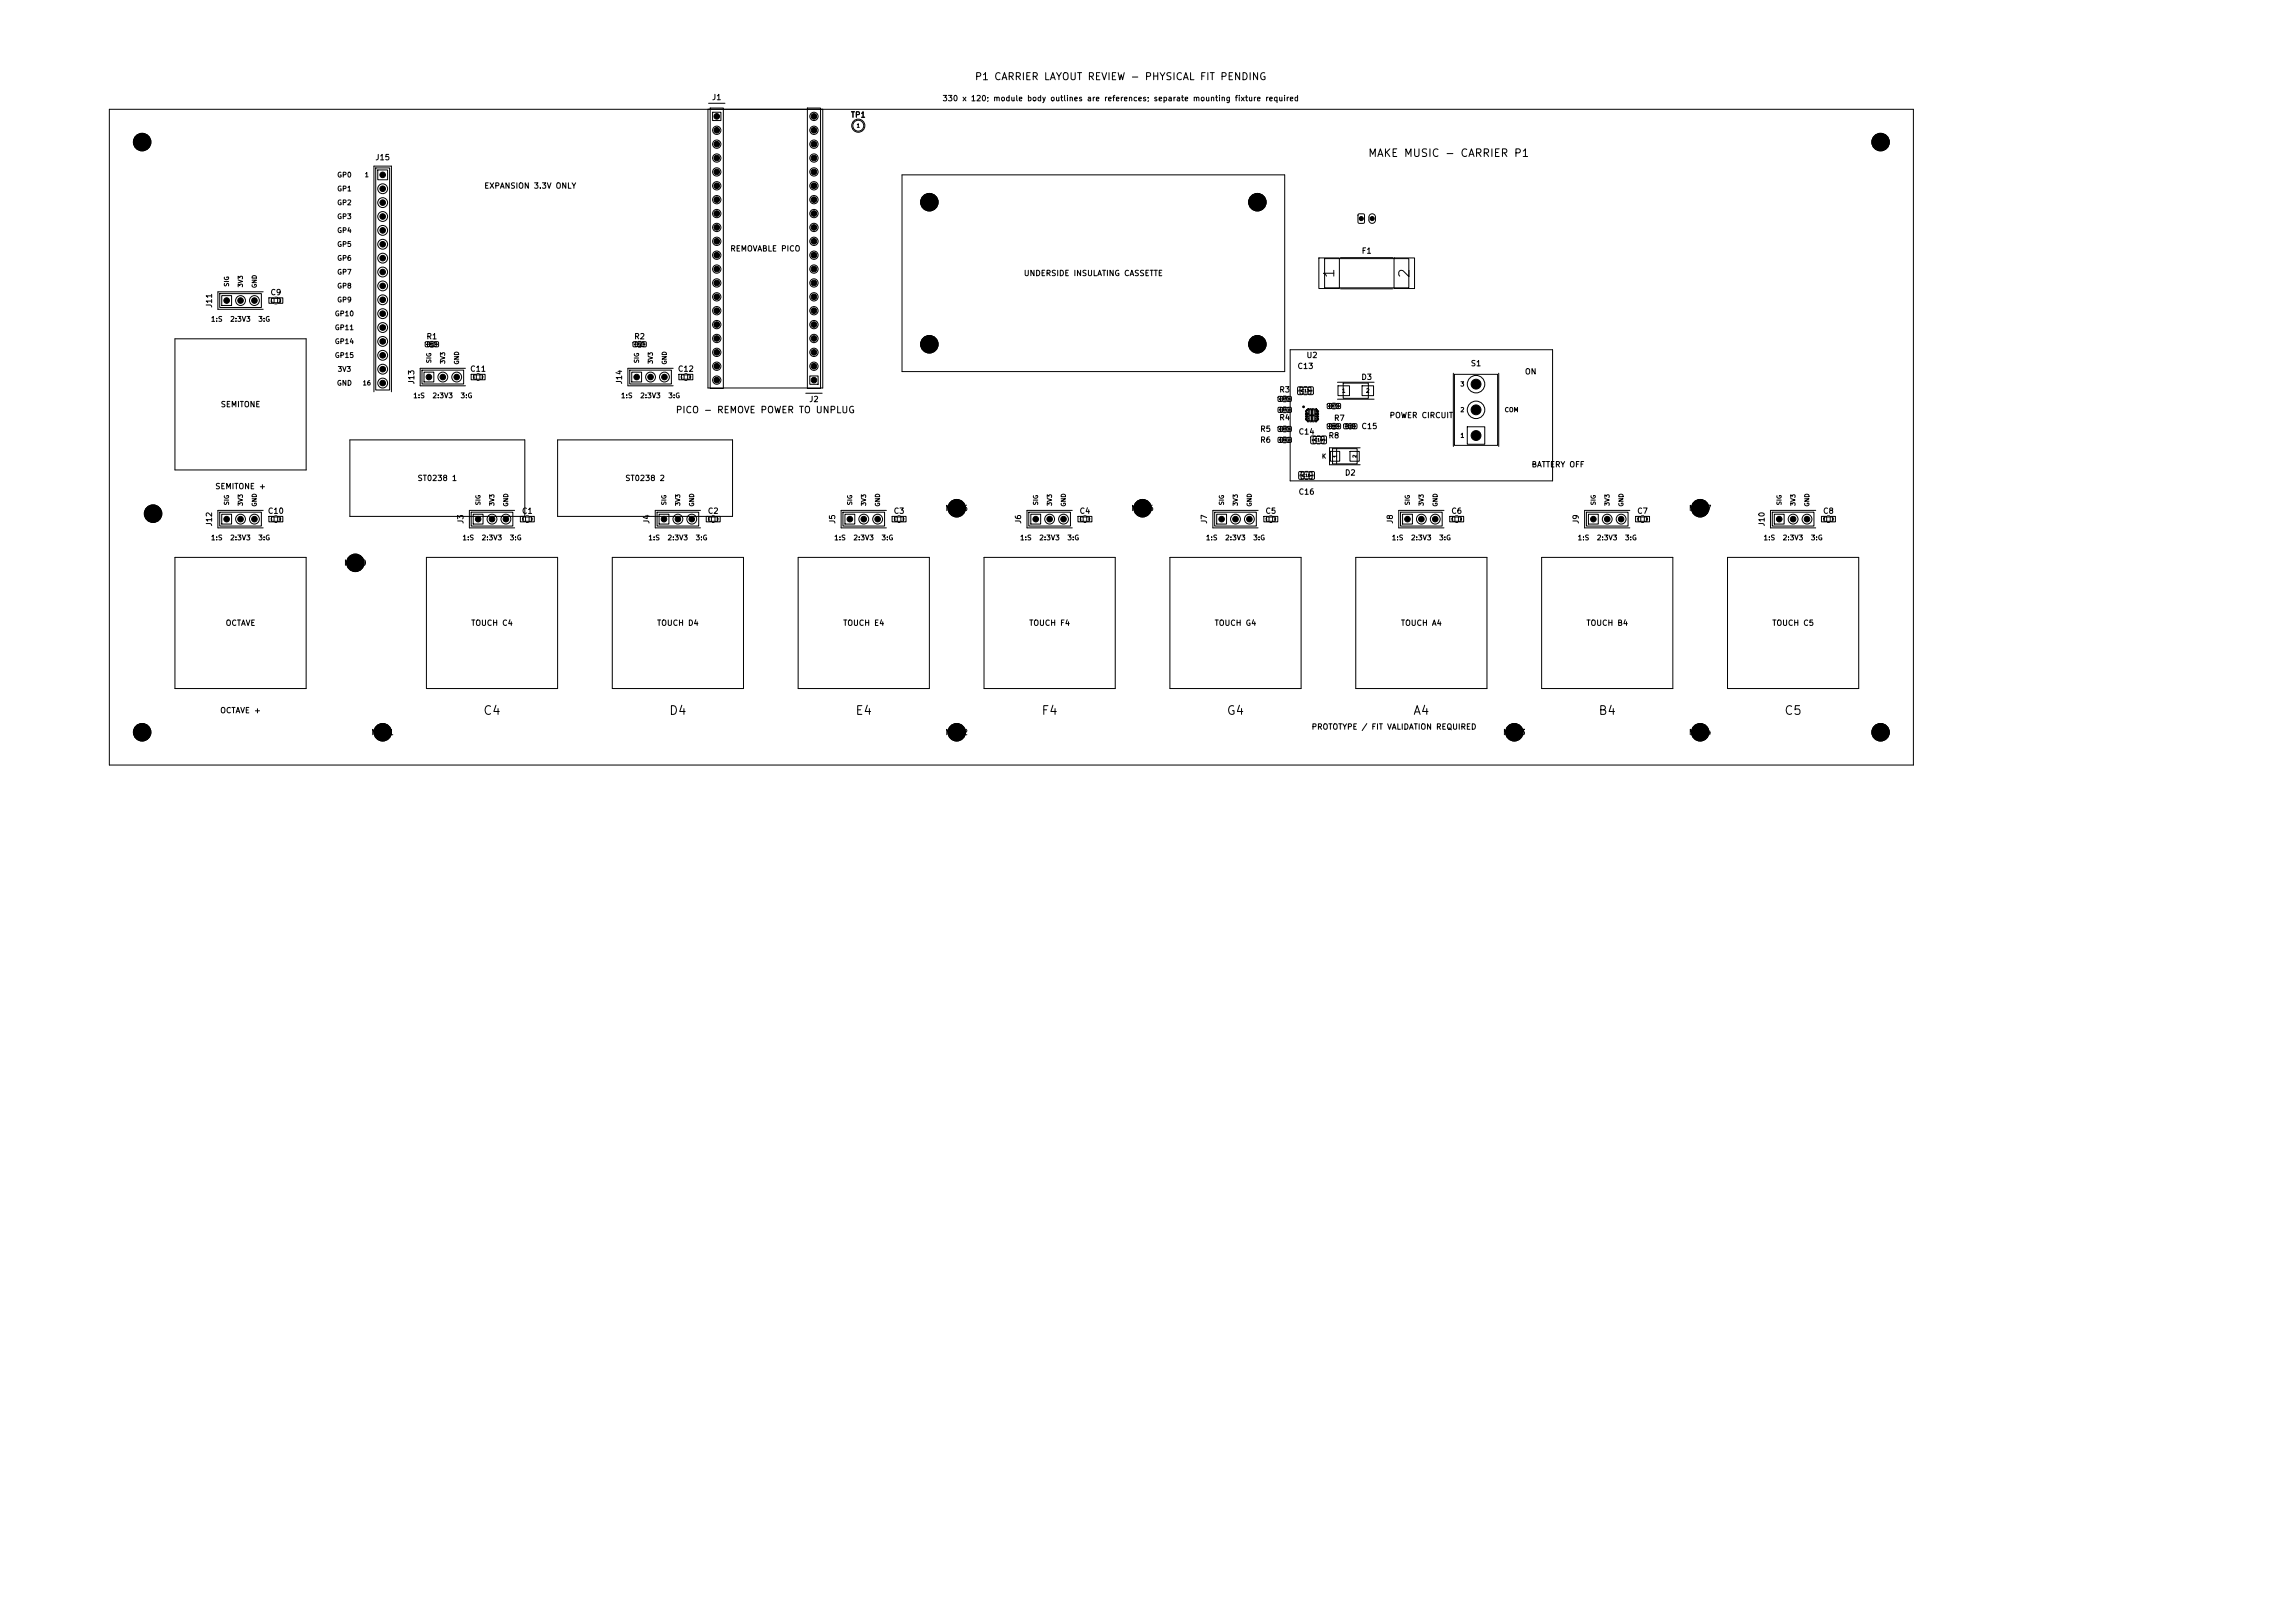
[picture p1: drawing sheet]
<svg xmlns="http://www.w3.org/2000/svg" width="420mm" height="297mm" viewBox="0 0 420 297" stroke-linecap="round" stroke-linejoin="round" font-family="sans-serif">
<defs><g id="words">
<g font-size="1.9">
<text x="244.5" y="51.1" transform="rotate(-90 244.5 51.1)">1</text>
<text x="258.3" y="51.1" transform="rotate(-90 258.3 51.1)">2</text>
</g>
<g font-size="1.6">
<text x="88.3" y="131.2">C4</text>
<text x="122.3" y="131.2">D4</text>
<text x="156.4" y="131.2">E4</text>
<text x="190.4" y="131.2">F4</text>
<text x="224.3" y="131.2">G4</text>
<text x="258.4" y="131.2">A4</text>
<text x="292.3" y="131.2">B4</text>
<text x="326.3" y="131.2">C5</text>
</g>
<text font-size="1.4" x="250.2" y="29.1">MAKE MUSIC - CARRIER P1</text>
<text font-size="1.3" x="178.2" y="15">P1 CARRIER LAYOUT REVIEW - PHYSICAL FIT PENDING</text>
<text font-size="1.2" x="123.5" y="75.9">PICO - REMOVE POWER TO UNPLUG</text>
<g font-size="1.1">
<text x="269.4" y="71.1">3</text>
<text x="269.4" y="75.8">2</text>
<text x="269.4" y="80.5">1</text>
</g>
<g font-size="1">
<text x="130.2" y="18.6">J1</text>
<text x="155.5" y="21.8">TP1</text>
<text x="172.3" y="18.8">330 x 120; module body outlines are references; separate mounting fixture required</text>
<text x="24.3" y="26.8">MH1</text>
<text x="68.6" y="29.6">J15</text>
<text x="342.3" y="26.8">MH2</text>
<text x="88.5" y="34.8">EXPANSION 3.3V ONLY</text>
<text x="168.3" y="37.8">MH5</text>
<text x="228.3" y="37.8">MH6</text>
<text x="133.5" y="46.3">REMOVABLE PICO</text>
<text x="249" y="46.7">F1</text>
<text x="187.2" y="50.8">UNDERSIDE INSULATING CASSETTE</text>
<text x="39" y="56.4" transform="rotate(-90 39 56.4)">J11</text>
<text x="49.4" y="54.3">C9</text>
<text x="77.9" y="62.3">R1</text>
<text x="115.9" y="62.3">R2</text>
<text x="168.3" y="63.8">MH7</text>
<text x="228.3" y="63.8">MH8</text>
<text x="238.9" y="65.8">U2</text>
<text x="76" y="70.4" transform="rotate(-90 76 70.4)">J13</text>
<text x="85.9" y="68.3">C11</text>
<text x="114" y="70.4" transform="rotate(-90 114 70.4)">J14</text>
<text x="123.9" y="68.3">C12</text>
<text x="237.2" y="67.8">C13</text>
<text x="248.9" y="69.8">D3</text>
<text x="268.9" y="67.3">S1</text>
<text x="278.9" y="68.8">ON</text>
<text x="40.3" y="74.8">SEMITONE</text>
<text x="147.9" y="73.8">J2</text>
<text x="233.9" y="72.1">R3</text>
<text x="233.9" y="77.2">R4</text>
<text x="243.9" y="77.3">R7</text>
<text x="254.1" y="76.8">POWER CIRCUIT</text>
<text x="230.4" y="79.3">R5</text>
<text x="230.4" y="81.3">R6</text>
<text x="237.4" y="79.8">C14</text>
<text x="242.9" y="80.5">R8</text>
<text x="248.9" y="78.8">C15</text>
<text x="39.3" y="89.8">SEMITONE +</text>
<text x="76.3" y="88.3">ST0238 1</text>
<text x="114.3" y="88.3">ST0238 2</text>
<text x="245.9" y="87.3">D2</text>
<text x="280.1" y="85.8">BATTERY OFF</text>
<text x="26.3" y="94.8">MH9</text>
<text x="48.9" y="94.3">C10</text>
<text x="85" y="96" transform="rotate(-90 85 96)">J3</text>
<text x="95.4" y="94.3">C1</text>
<text x="119" y="96" transform="rotate(-90 119 96)">J4</text>
<text x="129.4" y="94.3">C2</text>
<text x="153" y="96" transform="rotate(-90 153 96)">J5</text>
<text x="163.4" y="94.3">C3</text>
<text x="172.9" y="93.8">MH15</text>
<text x="187" y="96" transform="rotate(-90 187 96)">J6</text>
<text x="197.4" y="94.3">C4</text>
<text x="206.9" y="93.8">MH16</text>
<text x="221" y="96" transform="rotate(-90 221 96)">J7</text>
<text x="231.4" y="94.3">C5</text>
<text x="237.4" y="90.8">C16</text>
<text x="255" y="96" transform="rotate(-90 255 96)">J8</text>
<text x="265.4" y="94.3">C6</text>
<text x="289" y="96" transform="rotate(-90 289 96)">J9</text>
<text x="299.4" y="94.3">C7</text>
<text x="308.9" y="93.8">MH17</text>
<text x="333.4" y="94.3">C8</text>
<text x="39" y="96.4" transform="rotate(-90 39 96.4)">J12</text>
<text x="323" y="96.4" transform="rotate(-90 323 96.4)">J10</text>
<text x="62.9" y="103.8">MH10</text>
<text x="41.2" y="114.8">OCTAVE</text>
<text x="86.1" y="114.8">TOUCH C4</text>
<text x="120.1" y="114.8">TOUCH D4</text>
<text x="154.1" y="114.8">TOUCH E4</text>
<text x="188.2" y="114.8">TOUCH F4</text>
<text x="222.1" y="114.8">TOUCH G4</text>
<text x="256.2" y="114.8">TOUCH A4</text>
<text x="290.1" y="114.8">TOUCH B4</text>
<text x="324.1" y="114.8">TOUCH C5</text>
<text x="40.2" y="130.8">OCTAVE +</text>
<text x="24.3" y="134.8">MH3</text>
<text x="67.9" y="134.8">MH11</text>
<text x="172.9" y="134.8">MH12</text>
<text x="239.8" y="133.8">PROTOTYPE / FIT VALIDATION REQUIRED</text>
<text x="274.9" y="134.8">MH13</text>
<text x="308.9" y="134.8">MH14</text>
<text x="342.3" y="134.8">MH4</text>
</g>
<g font-size=".9">
<text x="61.6" y="32.7">GP0</text>
<text x="61.6" y="35.2">GP1</text>
<text x="61.6" y="37.8">GP2</text>
<text x="61.6" y="40.3">GP3</text>
<text x="61.6" y="42.8">GP4</text>
<text x="61.6" y="45.4">GP5</text>
<text x="61.6" y="47.9">GP6</text>
<text x="61.6" y="50.5">GP7</text>
<text x="61.6" y="53">GP8</text>
<text x="38.5" y="59.1">1:S</text>
<text x="42" y="59.1">2:3V3</text>
<text x="47.1" y="59.1">3:G</text>
<text x="61.2" y="58.1">GP10</text>
<text x="61.6" y="55.5">GP9</text>
<text x="61.2" y="60.6">GP11</text>
<text x="61.2" y="63.2">GP14</text>
<text x="61.2" y="65.7">GP15</text>
<text x="61.5" y="70.8">GND</text>
<text x="61.7" y="68.2">3V3</text>
<text x="75.5" y="73.1">1:S</text>
<text x="79" y="73.1">2:3V3</text>
<text x="84.1" y="73.1">3:G</text>
<text x="113.5" y="73.1">1:S</text>
<text x="117" y="73.1">2:3V3</text>
<text x="122.1" y="73.1">3:G</text>
<text x="38.5" y="99.1">1:S</text>
<text x="42" y="99.1">2:3V3</text>
<text x="47.1" y="99.1">3:G</text>
<text x="84.5" y="99.1">1:S</text>
<text x="88" y="99.1">2:3V3</text>
<text x="93.1" y="99.1">3:G</text>
<text x="118.5" y="99.1">1:S</text>
<text x="122" y="99.1">2:3V3</text>
<text x="127.1" y="99.1">3:G</text>
<text x="152.5" y="99.1">1:S</text>
<text x="156" y="99.1">2:3V3</text>
<text x="161.1" y="99.1">3:G</text>
<text x="186.5" y="99.1">1:S</text>
<text x="190" y="99.1">2:3V3</text>
<text x="195.1" y="99.1">3:G</text>
<text x="220.5" y="99.1">1:S</text>
<text x="224" y="99.1">2:3V3</text>
<text x="229.1" y="99.1">3:G</text>
<text x="254.5" y="99.1">1:S</text>
<text x="258" y="99.1">2:3V3</text>
<text x="263.1" y="99.1">3:G</text>
<text x="288.5" y="99.1">1:S</text>
<text x="292" y="99.1">2:3V3</text>
<text x="297.1" y="99.1">3:G</text>
<text x="322.5" y="99.1">1:S</text>
<text x="326" y="99.1">2:3V3</text>
<text x="331.1" y="99.1">3:G</text>
</g>
<g font-size=".8">
<text x="66.6" y="32.6">1</text>
<text x="42.1" y="52.6" transform="rotate(-90 42.1 52.6)">SIG</text>
<text x="44.6" y="52.7" transform="rotate(-90 44.6 52.7)">3V3</text>
<text x="47.1" y="52.8" transform="rotate(-90 47.1 52.8)">GND</text>
<text x="66.3" y="70.7">16</text>
<text x="79.1" y="66.6" transform="rotate(-90 79.1 66.6)">SIG</text>
<text x="81.6" y="66.7" transform="rotate(-90 81.6 66.7)">3V3</text>
<text x="84.1" y="66.8" transform="rotate(-90 84.1 66.8)">GND</text>
<text x="117.1" y="66.6" transform="rotate(-90 117.1 66.6)">SIG</text>
<text x="119.6" y="66.7" transform="rotate(-90 119.6 66.7)">3V3</text>
<text x="122.1" y="66.8" transform="rotate(-90 122.1 66.8)">GND</text>
<text x="267" y="70.9">3</text>
<text x="267" y="75.6">2</text>
<text x="275.1" y="75.6">COM</text>
<text x="267" y="80.3">1</text>
<text x="241.7" y="84.1">K</text>
<text x="42.1" y="92.6" transform="rotate(-90 42.1 92.6)">SIG</text>
<text x="44.6" y="92.7" transform="rotate(-90 44.6 92.7)">3V3</text>
<text x="47.1" y="92.8" transform="rotate(-90 47.1 92.8)">GND</text>
<text x="88.1" y="92.6" transform="rotate(-90 88.1 92.6)">SIG</text>
<text x="90.6" y="92.7" transform="rotate(-90 90.6 92.7)">3V3</text>
<text x="93.1" y="92.8" transform="rotate(-90 93.1 92.8)">GND</text>
<text x="122.1" y="92.6" transform="rotate(-90 122.1 92.6)">SIG</text>
<text x="124.6" y="92.7" transform="rotate(-90 124.6 92.7)">3V3</text>
<text x="127.1" y="92.8" transform="rotate(-90 127.1 92.8)">GND</text>
<text x="156.1" y="92.6" transform="rotate(-90 156.1 92.6)">SIG</text>
<text x="158.6" y="92.7" transform="rotate(-90 158.6 92.7)">3V3</text>
<text x="161.1" y="92.8" transform="rotate(-90 161.1 92.8)">GND</text>
<text x="190.1" y="92.6" transform="rotate(-90 190.1 92.6)">SIG</text>
<text x="192.6" y="92.7" transform="rotate(-90 192.6 92.7)">3V3</text>
<text x="195.1" y="92.8" transform="rotate(-90 195.1 92.8)">GND</text>
<text x="224.1" y="92.6" transform="rotate(-90 224.1 92.6)">SIG</text>
<text x="226.6" y="92.7" transform="rotate(-90 226.6 92.7)">3V3</text>
<text x="229.1" y="92.8" transform="rotate(-90 229.1 92.8)">GND</text>
<text x="258.1" y="92.6" transform="rotate(-90 258.1 92.6)">SIG</text>
<text x="260.6" y="92.7" transform="rotate(-90 260.6 92.7)">3V3</text>
<text x="263.1" y="92.8" transform="rotate(-90 263.1 92.8)">GND</text>
<text x="292.1" y="92.6" transform="rotate(-90 292.1 92.6)">SIG</text>
<text x="294.6" y="92.7" transform="rotate(-90 294.6 92.7)">3V3</text>
<text x="297.1" y="92.8" transform="rotate(-90 297.1 92.8)">GND</text>
<text x="326.1" y="92.6" transform="rotate(-90 326.1 92.6)">SIG</text>
<text x="328.6" y="92.7" transform="rotate(-90 328.6 92.7)">3V3</text>
<text x="331.1" y="92.8" transform="rotate(-90 331.1 92.8)">GND</text>
</g>
<g font-size=".7">
<text x="156.6" y="23.5">1</text>
<text x="245.4" y="72">1</text>
<text x="249.8" y="72">2</text>
</g>
<g font-size=".6">
<text x="69.7" y="32.5">1</text>
<text x="69.7" y="35">2</text>
<text x="69.7" y="37.5">3</text>
<text x="69.7" y="40.1">4</text>
<text x="249.4" y="40.3" transform="rotate(-90 249.4 40.3)">1</text>
<text x="251.4" y="40.3" transform="rotate(-90 251.4 40.3)">2</text>
<text x="69.7" y="42.6">5</text>
<text x="69.7" y="45.2">6</text>
<text x="69.7" y="47.7">7</text>
<text x="69.7" y="50.2">8</text>
<text x="69.7" y="52.8">9</text>
<text x="41.1" y="55.5">1</text>
<text x="43.7" y="55.5">2</text>
<text x="46.2" y="55.5">3</text>
<text x="69.4" y="55.3">10</text>
<text x="69.4" y="57.9">11</text>
<text x="69.4" y="60.4">12</text>
<text x="69.4" y="62.9">13</text>
<text x="69.4" y="65.5">14</text>
<text x="69.4" y="68">15</text>
<text x="69.4" y="70.6">16</text>
<text x="78.1" y="69.5">1</text>
<text x="80.7" y="69.5">2</text>
<text x="83.2" y="69.5">3</text>
<text x="116.1" y="69.5">1</text>
<text x="118.7" y="69.5">2</text>
<text x="121.2" y="69.5">3</text>
<text x="244.7" y="83.8" transform="rotate(-90 244.7 83.8)">1</text>
<text x="248.2" y="83.8" transform="rotate(-90 248.2 83.8)">2</text>
<text x="41.1" y="95.5">1</text>
<text x="43.7" y="95.5">2</text>
<text x="46.2" y="95.5">3</text>
<text x="87.1" y="95.5">1</text>
<text x="89.7" y="95.5">2</text>
<text x="92.2" y="95.5">3</text>
<text x="121.1" y="95.5">1</text>
<text x="123.7" y="95.5">2</text>
<text x="126.2" y="95.5">3</text>
<text x="155.1" y="95.5">1</text>
<text x="157.7" y="95.5">2</text>
<text x="160.2" y="95.5">3</text>
<text x="189.1" y="95.5">1</text>
<text x="191.7" y="95.5">2</text>
<text x="194.2" y="95.5">3</text>
<text x="223.1" y="95.5">1</text>
<text x="225.7" y="95.5">2</text>
<text x="228.2" y="95.5">3</text>
<text x="257.1" y="95.5">1</text>
<text x="259.7" y="95.5">2</text>
<text x="262.2" y="95.5">3</text>
<text x="291.1" y="95.5">1</text>
<text x="293.7" y="95.5">2</text>
<text x="296.2" y="95.5">3</text>
<text x="325.1" y="95.5">1</text>
<text x="327.7" y="95.5">2</text>
<text x="330.2" y="95.5">3</text>
</g>
<g font-size=".5">
<text x="130.8" y="21.7">1</text>
<text x="148.4" y="21.7">20</text>
<text x="130.8" y="24.2">2</text>
<text x="130.8" y="26.8">3</text>
<text x="130.8" y="29.3">4</text>
<text x="148.4" y="29.3">17</text>
<text x="148.4" y="26.8">18</text>
<text x="148.4" y="24.2">19</text>
<text x="130.8" y="31.8">5</text>
<text x="130.8" y="34.4">6</text>
<text x="148.4" y="34.4">15</text>
<text x="148.4" y="31.8">16</text>
<text x="130.8" y="36.9">7</text>
<text x="130.8" y="39.5">8</text>
<text x="148.4" y="39.5">13</text>
<text x="148.4" y="36.9">14</text>
<text x="130.6" y="44.5">10</text>
<text x="130.6" y="47.1">11</text>
<text x="130.8" y="42">9</text>
<text x="148.4" y="47.1">10</text>
<text x="148.4" y="44.5">11</text>
<text x="148.4" y="42">12</text>
<text x="130.6" y="49.6">12</text>
<text x="130.6" y="52.2">13</text>
<text x="148.6" y="52.2">8</text>
<text x="148.6" y="49.6">9</text>
<text x="130.6" y="54.7">14</text>
<text x="130.6" y="57.2">15</text>
<text x="130.6" y="59.8">16</text>
<text x="148.6" y="59.8">5</text>
<text x="148.6" y="57.2">6</text>
<text x="148.6" y="54.7">7</text>
<text x="130.6" y="62.3">17</text>
<text x="130.6" y="64.9">18</text>
<text x="148.6" y="64.9">3</text>
<text x="148.6" y="62.3">4</text>
<text x="130.6" y="67.4">19</text>
<text x="130.6" y="69.9">20</text>
<text x="148.6" y="69.9">1</text>
<text x="148.6" y="67.4">2</text>
<text x="238" y="71.9">C13</text>
<text x="238.2" y="71.8" transform="rotate(-90 238.2 71.8)">2</text>
<text x="240.1" y="71.8" transform="rotate(-90 240.1 71.8)">1</text>
<text x="240.4" y="80.9">C14</text>
<text x="240.6" y="80.8" transform="rotate(-90 240.6 80.8)">1</text>
<text x="242.5" y="80.8" transform="rotate(-90 242.5 80.8)">2</text>
<text x="238.2" y="87.4">C16</text>
<text x="238.4" y="87.3" transform="rotate(-90 238.4 87.3)">2</text>
<text x="240.3" y="87.3" transform="rotate(-90 240.3 87.3)">1</text>
</g>
<g font-size=".4">
<text x="78.6" y="63.3">R1</text>
<text x="116.6" y="63.3">R2</text>
<text x="234.6" y="73.3">R3</text>
<text x="234.6" y="75.3">R4</text>
<text x="243.6" y="74.6">R7</text>
<text x="234.6" y="78.8">R5</text>
<text x="234.6" y="80.8">R6</text>
<text x="243.6" y="78.3">R8</text>
<text x="246.4" y="78.3">C15</text>
</g>
<g font-size=".3">
<text x="49.5" y="55.2">1</text>
<text x="51.1" y="55.2">2</text>
<text x="78.4" y="63.2" transform="rotate(-90 78.4 63.2)">1</text>
<text x="80.1" y="63.2" transform="rotate(-90 80.1 63.2)">2</text>
<text x="116.4" y="63.2" transform="rotate(-90 116.4 63.2)">1</text>
<text x="118.1" y="63.2" transform="rotate(-90 118.1 63.2)">2</text>
<text x="86.5" y="69.2">1</text>
<text x="88.1" y="69.2">2</text>
<text x="124.5" y="69.2">1</text>
<text x="126.1" y="69.2">2</text>
<text x="234.4" y="75.2" transform="rotate(-90 234.4 75.2)">2</text>
<text x="234.4" y="73.2" transform="rotate(-90 234.4 73.2)">1</text>
<text x="236.1" y="75.2" transform="rotate(-90 236.1 75.2)">1</text>
<text x="236.1" y="73.2" transform="rotate(-90 236.1 73.2)">2</text>
<text x="240" y="76.2" transform="rotate(-90 240 76.2)">5</text>
<text x="240.5" y="76.2" transform="rotate(-90 240.5 76.2)">6</text>
<text x="243.4" y="74.5" transform="rotate(-90 243.4 74.5)">1</text>
<text x="245.1" y="74.5" transform="rotate(-90 245.1 74.5)">2</text>
<text x="234.4" y="80.7" transform="rotate(-90 234.4 80.7)">2</text>
<text x="234.4" y="78.7" transform="rotate(-90 234.4 78.7)">1</text>
<text x="236.1" y="80.7" transform="rotate(-90 236.1 80.7)">1</text>
<text x="236.1" y="78.7" transform="rotate(-90 236.1 78.7)">2</text>
<text x="243.4" y="78.2" transform="rotate(-90 243.4 78.2)">1</text>
<text x="245.1" y="78.2" transform="rotate(-90 245.1 78.2)">2</text>
<text x="246.5" y="78.2" transform="rotate(-90 246.5 78.2)">1</text>
<text x="248" y="78.2" transform="rotate(-90 248 78.2)">2</text>
<text x="49.5" y="95.2">1</text>
<text x="51.1" y="95.2">2</text>
<text x="95.5" y="95.2">1</text>
<text x="97.1" y="95.2">2</text>
<text x="129.5" y="95.2">1</text>
<text x="131.1" y="95.2">2</text>
<text x="163.5" y="95.2">1</text>
<text x="165.1" y="95.2">2</text>
<text x="197.5" y="95.2">1</text>
<text x="199.1" y="95.2">2</text>
<text x="231.5" y="95.2">1</text>
<text x="233.1" y="95.2">2</text>
<text x="265.5" y="95.2">1</text>
<text x="267.1" y="95.2">2</text>
<text x="299.5" y="95.2">1</text>
<text x="301.1" y="95.2">2</text>
<text x="333.5" y="95.2">1</text>
<text x="335.1" y="95.2">2</text>
</g>
<g font-size=".2">
<text x="239" y="75.9">2</text>
<text x="239" y="76.4">3</text>
<text x="239.3" y="77" transform="rotate(-90 239.3 77)">4</text>
<text x="239.3" y="75.2" transform="rotate(-90 239.3 75.2)">1</text>
<text x="240.8" y="76.4">8</text>
<text x="240.8" y="75.9">9</text>
<text x="241.1" y="77" transform="rotate(-90 241.1 77)">7</text>
<text x="241.1" y="75.4" transform="rotate(-90 241.1 75.4)">10</text>
</g>
</g></defs>
<g fill="none" stroke="#000" stroke-width=".18">
<path d="M129.6 18.9h3M129.9 19.8h2.4v51.3h-2.4zM147.7 19.8h2.4v51.3h-2.4zM20 20h330v120h-330zM68.7 30.7h2.6v40.7h-2.6zM69.1 31.1h1.8v1.8h-1.8zM129.5 20v51h21v-51M130.3 20.5h1.6v1.6h-1.6zM165 32h70v36h-70zM248.5 39.2l.9-.1 .2 .2v1.3l-.2 .3h-.7l-.3-.2zM250.6 39.3a.6 .6 0 0 1 .6-.1 .6 .6 0 0 1 .4 .5v.6a.6 .6 0 0 1-.6 .6 .6 .6 0 0 1-.6-.6v-.7zM40.2 53.7h7.6v2.6h-7.6z"/>
<path d="M40.6 54.1h1.8v1.8h-1.8zM48.1 53.4h-8.2v3.2h8.2M49.2 54.5h.9v1h-.9zM49.7 54.6h1.6v.8h-1.6zM50.3 54.4h.4M50.3 55.6h.4M50.8 54.5h.9v1h-.9zM241.2 47.2h3.8v5.6h-3.8zM242.3 47.3h15.4v5.4h-15.4zM245.2 47.2h9.6M245.2 52.9h9.6M255 47.2h3.7v5.6h-3.7z"/>
<path d="M32 62h24v24h-24zM68.4 71.7v-41.3h3.2v41.3M77.2 67.7h7.6v2.6h-7.6zM77.6 68.1h1.8v1.8h-1.8zM77.8 62.6h.7v.8h-.7zM78.2 62.6h1.6v.8h-1.6zM78.8 62.5h.4M78.8 63.5h.4M79.5 62.6h.7v.8h-.7zM85.1 67.4h-8.2v3.2h8.2M86.2 68.5h.9v1h-.9zM86.7 68.6h1.6v.8h-1.6z"/>
<path d="M87.3 68.4h.4M87.3 69.6h.4M87.8 68.5h.9v1h-.9zM115.2 67.7h7.6v2.6h-7.6zM115.6 68.1h1.8v1.8h-1.8zM115.8 62.6h.7v.8h-.7zM116.2 62.6h1.6v.8h-1.6zM116.8 62.5h.4M116.8 63.5h.4M117.5 62.6h.7v.8h-.7zM123.1 67.4h-8.2v3.2h8.2M124.2 68.5h.9v1h-.9z"/>
<path d="M124.7 68.6h1.6v.8h-1.6zM125.3 68.4h.4M125.3 69.6h.4M125.8 68.5h.9v1h-.9zM147.4 72h3M148.1 68.8h1.5v1.5h-1.5zM233.8 72.6h.7v.8h-.7zM233.8 78.1h.7v.8h-.7zM233.8 74.6h.7v.8h-.7zM234.2 72.6h1.6v.8h-1.6zM234.2 78.1h1.6v.8h-1.6zM234.2 74.6h1.6v.8h-1.6z"/>
<path d="M234.8 72.5h.4M234.8 73.5h.4M234.8 78h.4M234.8 79h.4M234.8 80h.4M234.8 74.5h.4M234.8 75.5h.4M235.5 72.6h.7v.8h-.7zM235.5 78.1h.7v.8h-.7zM235.5 74.6h.7v.8h-.7zM236 64h48v24h-48zM237.4 70.8h.7l.2 .1 .1 1.1-.2 .2h-.6l-.2-.1z"/>
<path d="M237.8 70.9h2v1.2h-2zM238.5 70.8h.6M238.5 72.2h.6M238.8 75.2l.3-.1 .1-.3h.2v.6h-.6zM238.8 75.7h.6v.2h-.6zM238.8 76.1h.6v.2h-.6zM238.8 76.6h.6v.6h-.2l-.1-.4h-.3zM239 75h2v2h-2zM239.3 70.8h.7l.2 .1v1.1l-.1 .2h-.6l-.2-.1zM239.6 74.8h.3l-.1 2.4-.2-.1zM239.8 79.8h.7l.2 .1 .1 1.1-.2 .2h-.6l-.2-.1zM240.1 74.8h.3v2.4l-.3-.1z"/>
<path d="M240.2 79.9h2v1.2h-2zM240.6 76.6h.6v.2h-.4v.4h-.2zM240.6 76.1h.6v.2h-.6zM240.6 75.7h.6v.2h-.6zM240.6 74.8h.2v.3l.4 .1v.2h-.6zM240.9 79.8h.6M241.7 79.8h.7l.2 .1 .1 1.1-.2 .2h-.6l-.2-.1zM242.8 73.9h.7v.8h-.7zM242.8 77.6h.7v.8h-.7zM243.2 73.9h1.6v.8h-1.6zM243.2 77.6h1.6v.8h-1.6zM243.8 73.8h.4"/>
<path d="M243.8 74.8h.4M243.8 77.5h.4M243.8 78.5h.4M244.5 73.9h.7v.8h-.7zM244.5 77.6h.7v.8h-.7zM244.6 69.9h6.8M244.6 73.1h6.8M244.8 70.6h2v1.8h-2zM245.7 70.1h4.6v2.8h-4.6zM245.8 77.6h.8v.8h-.8zM246.2 77.6h1.6v.8h-1.6zM246.9 77.5h.2"/>
<path d="M246.9 78.5h.2M247.4 77.6h.8v.8h-.8zM249.2 70.6h2v1.8h-2zM265.8 68.3v13.4M266 68.5h7.9v13h-7.9zM268.4 78.1h3.2v3.2h-3.2zM274.1 68.3v13.4M40.2 93.7h7.6v2.6h-7.6zM40.6 94.1h1.8v1.8h-1.8zM48.1 93.4h-8.2v3.2h8.2M49.2 94.5h.9v1h-.9zM49.7 94.6h1.6v.8h-1.6z"/>
<path d="M50.3 94.4h.4M50.3 95.6h.4M50.8 94.5h.9v1h-.9zM64 80.5h32v14h-32zM86.2 93.7h7.6v2.6h-7.6zM86.6 94.1h1.8v1.8h-1.8zM94.1 93.4h-8.2v3.2h8.2M95.2 94.5h.9v1h-.9zM95.7 94.6h1.6v.8h-1.6zM96.3 94.4h.4M96.3 95.6h.4M96.8 94.5h.9v1h-.9z"/>
<path d="M102 80.5h32v14h-32zM120.2 93.7h7.6v2.6h-7.6zM120.6 94.1h1.8v1.8h-1.8zM128.1 93.4h-8.2v3.2h8.2M129.2 94.5h.9v1h-.9zM129.7 94.6h1.6v.8h-1.6zM130.3 94.4h.4M130.3 95.6h.4M130.8 94.5h.9v1h-.9zM154.2 93.7h7.6v2.6h-7.6zM154.6 94.1h1.8v1.8h-1.8zM162.1 93.4h-8.2v3.2h8.2"/>
<path d="M163.2 94.5h.9v1h-.9zM163.7 94.6h1.6v.8h-1.6zM164.3 94.4h.4M164.3 95.6h.4M164.8 94.5h.9v1h-.9zM188.2 93.7h7.6v2.6h-7.6zM188.6 94.1h1.8v1.8h-1.8zM196.1 93.4h-8.2v3.2h8.2M197.2 94.5h.9v1h-.9zM197.7 94.6h1.6v.8h-1.6zM198.3 94.4h.4M198.3 95.6h.4"/>
<path d="M198.8 94.5h.9v1h-.9zM222.2 93.7h7.6v2.6h-7.6zM222.6 94.1h1.8v1.8h-1.8zM230.1 93.4h-8.2v3.2h8.2M231.2 94.5h.9v1h-.9zM231.7 94.6h1.6v.8h-1.6zM232.3 94.4h.4M232.3 95.6h.4M232.8 94.5h.9v1h-.9zM233.8 80.1h.7v.8h-.7zM234.2 80.1h1.6v.8h-1.6zM234.8 81h.4"/>
<path d="M235.5 80.1h.7v.8h-.7zM237.6 86.3h.7l.2 .1v1.1l-.1 .2h-.6l-.2-.1zM238 86.4h2v1.2h-2zM238.7 86.3h.6M238.7 87.7h.6M239.5 86.3h.7l.2 .1 .1 1.1-.2 .2h-.6l-.2-.1zM240.9 81.2h.6M243.4 82.6h1.7v1.8h-1.7zM243.8 82.1h4.4v2.8h-4.4zM244.5 82.1v2.8M246.9 82.6h1.7v1.8h-1.7zM248.8 82h-5.6v3h5.6"/>
<path d="M256.2 93.7h7.6v2.6h-7.6zM256.6 94.1h1.8v1.8h-1.8zM264.1 93.4h-8.2v3.2h8.2M265.2 94.5h.9v1h-.9zM265.7 94.6h1.6v.8h-1.6zM266.3 94.4h.4M266.3 95.6h.4M266.8 94.5h.9v1h-.9zM290.2 93.7h7.6v2.6h-7.6zM290.6 94.1h1.8v1.8h-1.8zM298.1 93.4h-8.2v3.2h8.2M299.2 94.5h.9v1h-.9z"/>
<path d="M299.7 94.6h1.6v.8h-1.6zM300.3 94.4h.4M300.3 95.6h.4M300.8 94.5h.9v1h-.9zM324.2 93.7h7.6v2.6h-7.6zM324.6 94.1h1.8v1.8h-1.8zM332.1 93.4h-8.2v3.2h8.2M333.2 94.5h.9v1h-.9zM333.7 94.6h1.6v.8h-1.6zM334.3 94.4h.4M334.3 95.6h.4M334.8 94.5h.9v1h-.9z"/>
<path d="M32 102h24v24h-24zM78 102h24v24h-24zM112 102h24v24h-24zM146 102h24v24h-24zM180 102h24v24h-24zM214 102h24v24h-24zM248 102h24v24h-24zM282 102h24v24h-24zM316 102h24v24h-24z"/>
<circle cx="26" cy="26" r="1.6"/>
<circle cx="70" cy="37.1" r=".9"/>
<circle cx="70" cy="39.6" r=".9"/>
<circle cx="70" cy="34.5" r=".9"/>
<circle cx="131.1" cy="28.9" r=".76"/>
<circle cx="131.1" cy="34" r=".76"/>
<circle cx="131.1" cy="23.8" r=".76"/>
<circle cx="131.1" cy="26.4" r=".76"/>
<circle cx="131.1" cy="36.5" r=".76"/>
<circle cx="131.1" cy="39.1" r=".76"/>
<circle cx="131.1" cy="31.5" r=".76"/>
<circle cx="148.9" cy="31.5" r=".76"/>
<circle cx="148.9" cy="26.4" r=".76"/>
<circle cx="148.9" cy="36.5" r=".76"/>
<circle cx="148.9" cy="34" r=".76"/>
<circle cx="148.9" cy="28.9" r=".76"/>
<circle cx="148.9" cy="39.1" r=".76"/>
<circle cx="148.9" cy="21.3" r=".76"/>
<circle cx="148.9" cy="23.8" r=".76"/>
<circle cx="157" cy="23" r="1"/>
<circle cx="157" cy="23" r="1.2"/>
<circle cx="170" cy="37" r="1.6"/>
<circle cx="230" cy="37" r="1.6"/>
<circle cx="344" cy="26" r="1.6"/>
<circle cx="44" cy="55" r=".9"/>
<circle cx="46.5" cy="55" r=".9"/>
<circle cx="70" cy="57.4" r=".9"/>
<circle cx="70" cy="59.9" r=".9"/>
<circle cx="70" cy="49.8" r=".9"/>
<circle cx="70" cy="54.9" r=".9"/>
<circle cx="70" cy="47.2" r=".9"/>
<circle cx="70" cy="44.7" r=".9"/>
<circle cx="70" cy="52.3" r=".9"/>
<circle cx="70" cy="42.2" r=".9"/>
<circle cx="131.1" cy="41.6" r=".76"/>
<circle cx="131.1" cy="56.9" r=".76"/>
<circle cx="131.1" cy="44.2" r=".76"/>
<circle cx="131.1" cy="59.4" r=".76"/>
<circle cx="131.1" cy="49.2" r=".76"/>
<circle cx="131.1" cy="46.7" r=".76"/>
<circle cx="131.1" cy="51.8" r=".76"/>
<circle cx="131.1" cy="54.3" r=".76"/>
<circle cx="148.9" cy="41.6" r=".76"/>
<circle cx="148.9" cy="44.2" r=".76"/>
<circle cx="148.9" cy="56.9" r=".76"/>
<circle cx="148.9" cy="51.8" r=".76"/>
<circle cx="148.9" cy="46.7" r=".76"/>
<circle cx="148.9" cy="59.4" r=".76"/>
<circle cx="148.9" cy="54.3" r=".76"/>
<circle cx="148.9" cy="49.2" r=".76"/>
<circle cx="70" cy="65" r=".9"/>
<circle cx="70" cy="70.1" r=".9"/>
<circle cx="70" cy="62.5" r=".9"/>
<circle cx="70" cy="67.6" r=".9"/>
<circle cx="81" cy="69" r=".9"/>
<circle cx="83.5" cy="69" r=".9"/>
<circle cx="119" cy="69" r=".9"/>
<circle cx="121.5" cy="69" r=".9"/>
<circle cx="131.1" cy="69.6" r=".76"/>
<circle cx="131.1" cy="64.5" r=".76"/>
<circle cx="131.1" cy="67" r=".76"/>
<circle cx="131.1" cy="61.9" r=".76"/>
<circle cx="148.9" cy="64.5" r=".76"/>
<circle cx="148.9" cy="67" r=".76"/>
<circle cx="148.9" cy="61.9" r=".76"/>
<circle cx="170" cy="63" r="1.6"/>
<circle cx="230" cy="63" r="1.6"/>
<circle cx="270" cy="70.3" r="1.6"/>
<circle cx="270" cy="75" r="1.6"/>
<circle cx="28" cy="94" r="1.6"/>
<circle cx="44" cy="95" r=".9"/>
<circle cx="46.5" cy="95" r=".9"/>
<circle cx="90" cy="95" r=".9"/>
<circle cx="92.5" cy="95" r=".9"/>
<circle cx="124" cy="95" r=".9"/>
<circle cx="126.5" cy="95" r=".9"/>
<circle cx="158" cy="95" r=".9"/>
<circle cx="160.5" cy="95" r=".9"/>
<circle cx="175" cy="93" r="1.6"/>
<circle cx="192" cy="95" r=".9"/>
<circle cx="194.5" cy="95" r=".9"/>
<circle cx="209" cy="93" r="1.6"/>
<circle cx="226" cy="95" r=".9"/>
<circle cx="228.5" cy="95" r=".9"/>
<circle cx="260" cy="95" r=".9"/>
<circle cx="262.5" cy="95" r=".9"/>
<circle cx="294" cy="95" r=".9"/>
<circle cx="296.5" cy="95" r=".9"/>
<circle cx="311" cy="93" r="1.6"/>
<circle cx="328" cy="95" r=".9"/>
<circle cx="330.5" cy="95" r=".9"/>
<circle cx="65" cy="103" r="1.6"/>
<circle cx="26" cy="134" r="1.6"/>
<circle cx="70" cy="134" r="1.6"/>
<circle cx="175" cy="134" r="1.6"/>
<circle cx="277" cy="134" r="1.6"/>
<circle cx="311" cy="134" r="1.6"/>
<circle cx="344" cy="134" r="1.6"/>
</g>
<g fill="#000" stroke="#000" stroke-width=".18">
<circle cx="26" cy="26" r="1.6"/>
<circle cx="70" cy="37.1" r=".51"/>
<circle cx="70" cy="32" r=".51"/>
<circle cx="70" cy="39.6" r=".51"/>
<circle cx="70" cy="34.5" r=".51"/>
<circle cx="131.1" cy="31.5" r=".51"/>
<circle cx="131.1" cy="34" r=".51"/>
<circle cx="131.1" cy="23.8" r=".51"/>
<circle cx="131.1" cy="21.3" r=".51"/>
<circle cx="131.1" cy="39.1" r=".51"/>
<circle cx="131.1" cy="28.9" r=".51"/>
<circle cx="131.1" cy="36.5" r=".51"/>
<circle cx="131.1" cy="26.4" r=".51"/>
<circle cx="148.9" cy="26.4" r=".51"/>
<circle cx="148.9" cy="39.1" r=".51"/>
<circle cx="148.9" cy="23.8" r=".51"/>
<circle cx="148.9" cy="34" r=".51"/>
<circle cx="148.9" cy="21.3" r=".51"/>
<circle cx="148.9" cy="28.9" r=".51"/>
<circle cx="148.9" cy="31.5" r=".51"/>
<circle cx="148.9" cy="36.5" r=".51"/>
<circle cx="170" cy="37" r="1.6"/>
<circle cx="230" cy="37" r="1.6"/>
<circle cx="249" cy="40" r=".38"/>
<circle cx="251" cy="40" r=".38"/>
<circle cx="344" cy="26" r="1.6"/>
<circle cx="41.5" cy="55" r=".51"/>
<circle cx="44" cy="55" r=".51"/>
<circle cx="46.5" cy="55" r=".51"/>
<circle cx="70" cy="42.2" r=".51"/>
<circle cx="70" cy="54.9" r=".51"/>
<circle cx="70" cy="57.4" r=".51"/>
<circle cx="70" cy="47.2" r=".51"/>
<circle cx="70" cy="52.3" r=".51"/>
<circle cx="70" cy="44.7" r=".51"/>
<circle cx="70" cy="49.8" r=".51"/>
<circle cx="70" cy="59.9" r=".51"/>
<circle cx="131.1" cy="56.9" r=".51"/>
<circle cx="131.1" cy="44.2" r=".51"/>
<circle cx="131.1" cy="46.7" r=".51"/>
<circle cx="131.1" cy="49.2" r=".51"/>
<circle cx="131.1" cy="54.3" r=".51"/>
<circle cx="131.1" cy="51.8" r=".51"/>
<circle cx="131.1" cy="59.4" r=".51"/>
<circle cx="131.1" cy="41.6" r=".51"/>
<circle cx="148.9" cy="54.3" r=".51"/>
<circle cx="148.9" cy="51.8" r=".51"/>
<circle cx="148.9" cy="49.2" r=".51"/>
<circle cx="148.9" cy="56.9" r=".51"/>
<circle cx="148.9" cy="59.4" r=".51"/>
<circle cx="148.9" cy="44.2" r=".51"/>
<circle cx="148.9" cy="46.7" r=".51"/>
<circle cx="148.9" cy="41.6" r=".51"/>
<circle cx="70" cy="67.6" r=".51"/>
<circle cx="70" cy="70.1" r=".51"/>
<circle cx="70" cy="65" r=".51"/>
<circle cx="70" cy="62.5" r=".51"/>
<circle cx="78.5" cy="69" r=".51"/>
<circle cx="81" cy="69" r=".51"/>
<circle cx="83.5" cy="69" r=".51"/>
<circle cx="116.5" cy="69" r=".51"/>
<circle cx="119" cy="69" r=".51"/>
<circle cx="121.5" cy="69" r=".51"/>
<circle cx="131.1" cy="64.5" r=".51"/>
<circle cx="131.1" cy="69.6" r=".51"/>
<circle cx="131.1" cy="61.9" r=".51"/>
<circle cx="131.1" cy="67" r=".51"/>
<circle cx="148.9" cy="67" r=".51"/>
<circle cx="148.9" cy="69.6" r=".51"/>
<circle cx="148.9" cy="64.5" r=".51"/>
<circle cx="148.9" cy="61.9" r=".51"/>
<circle cx="170" cy="63" r="1.6"/>
<circle cx="230" cy="63" r="1.6"/>
<circle cx="238.5" cy="74.4" r=".16"/>
<circle cx="270" cy="70.3" r=".9"/>
<circle cx="270" cy="75" r=".9"/>
<circle cx="270" cy="79.7" r=".9"/>
<circle cx="28" cy="94" r="1.6"/>
<circle cx="41.5" cy="95" r=".51"/>
<circle cx="44" cy="95" r=".51"/>
<circle cx="46.5" cy="95" r=".51"/>
<circle cx="87.5" cy="95" r=".51"/>
<circle cx="90" cy="95" r=".51"/>
<circle cx="92.5" cy="95" r=".51"/>
<circle cx="121.5" cy="95" r=".51"/>
<circle cx="124" cy="95" r=".51"/>
<circle cx="126.5" cy="95" r=".51"/>
<circle cx="155.5" cy="95" r=".51"/>
<circle cx="158" cy="95" r=".51"/>
<circle cx="160.5" cy="95" r=".51"/>
<circle cx="175" cy="93" r="1.6"/>
<circle cx="189.5" cy="95" r=".51"/>
<circle cx="192" cy="95" r=".51"/>
<circle cx="194.5" cy="95" r=".51"/>
<circle cx="209" cy="93" r="1.6"/>
<circle cx="223.5" cy="95" r=".51"/>
<circle cx="226" cy="95" r=".51"/>
<circle cx="228.5" cy="95" r=".51"/>
<circle cx="257.5" cy="95" r=".51"/>
<circle cx="260" cy="95" r=".51"/>
<circle cx="262.5" cy="95" r=".51"/>
<circle cx="291.5" cy="95" r=".51"/>
<circle cx="294" cy="95" r=".51"/>
<circle cx="296.5" cy="95" r=".51"/>
<circle cx="311" cy="93" r="1.6"/>
<circle cx="325.5" cy="95" r=".51"/>
<circle cx="328" cy="95" r=".51"/>
<circle cx="330.5" cy="95" r=".51"/>
<circle cx="65" cy="103" r="1.6"/>
<circle cx="26" cy="134" r="1.6"/>
<circle cx="70" cy="134" r="1.6"/>
<circle cx="175" cy="134" r="1.6"/>
<circle cx="277" cy="134" r="1.6"/>
<circle cx="311" cy="134" r="1.6"/>
<circle cx="344" cy="134" r="1.6"/>
</g>
<use href="#words"/>
</svg>
